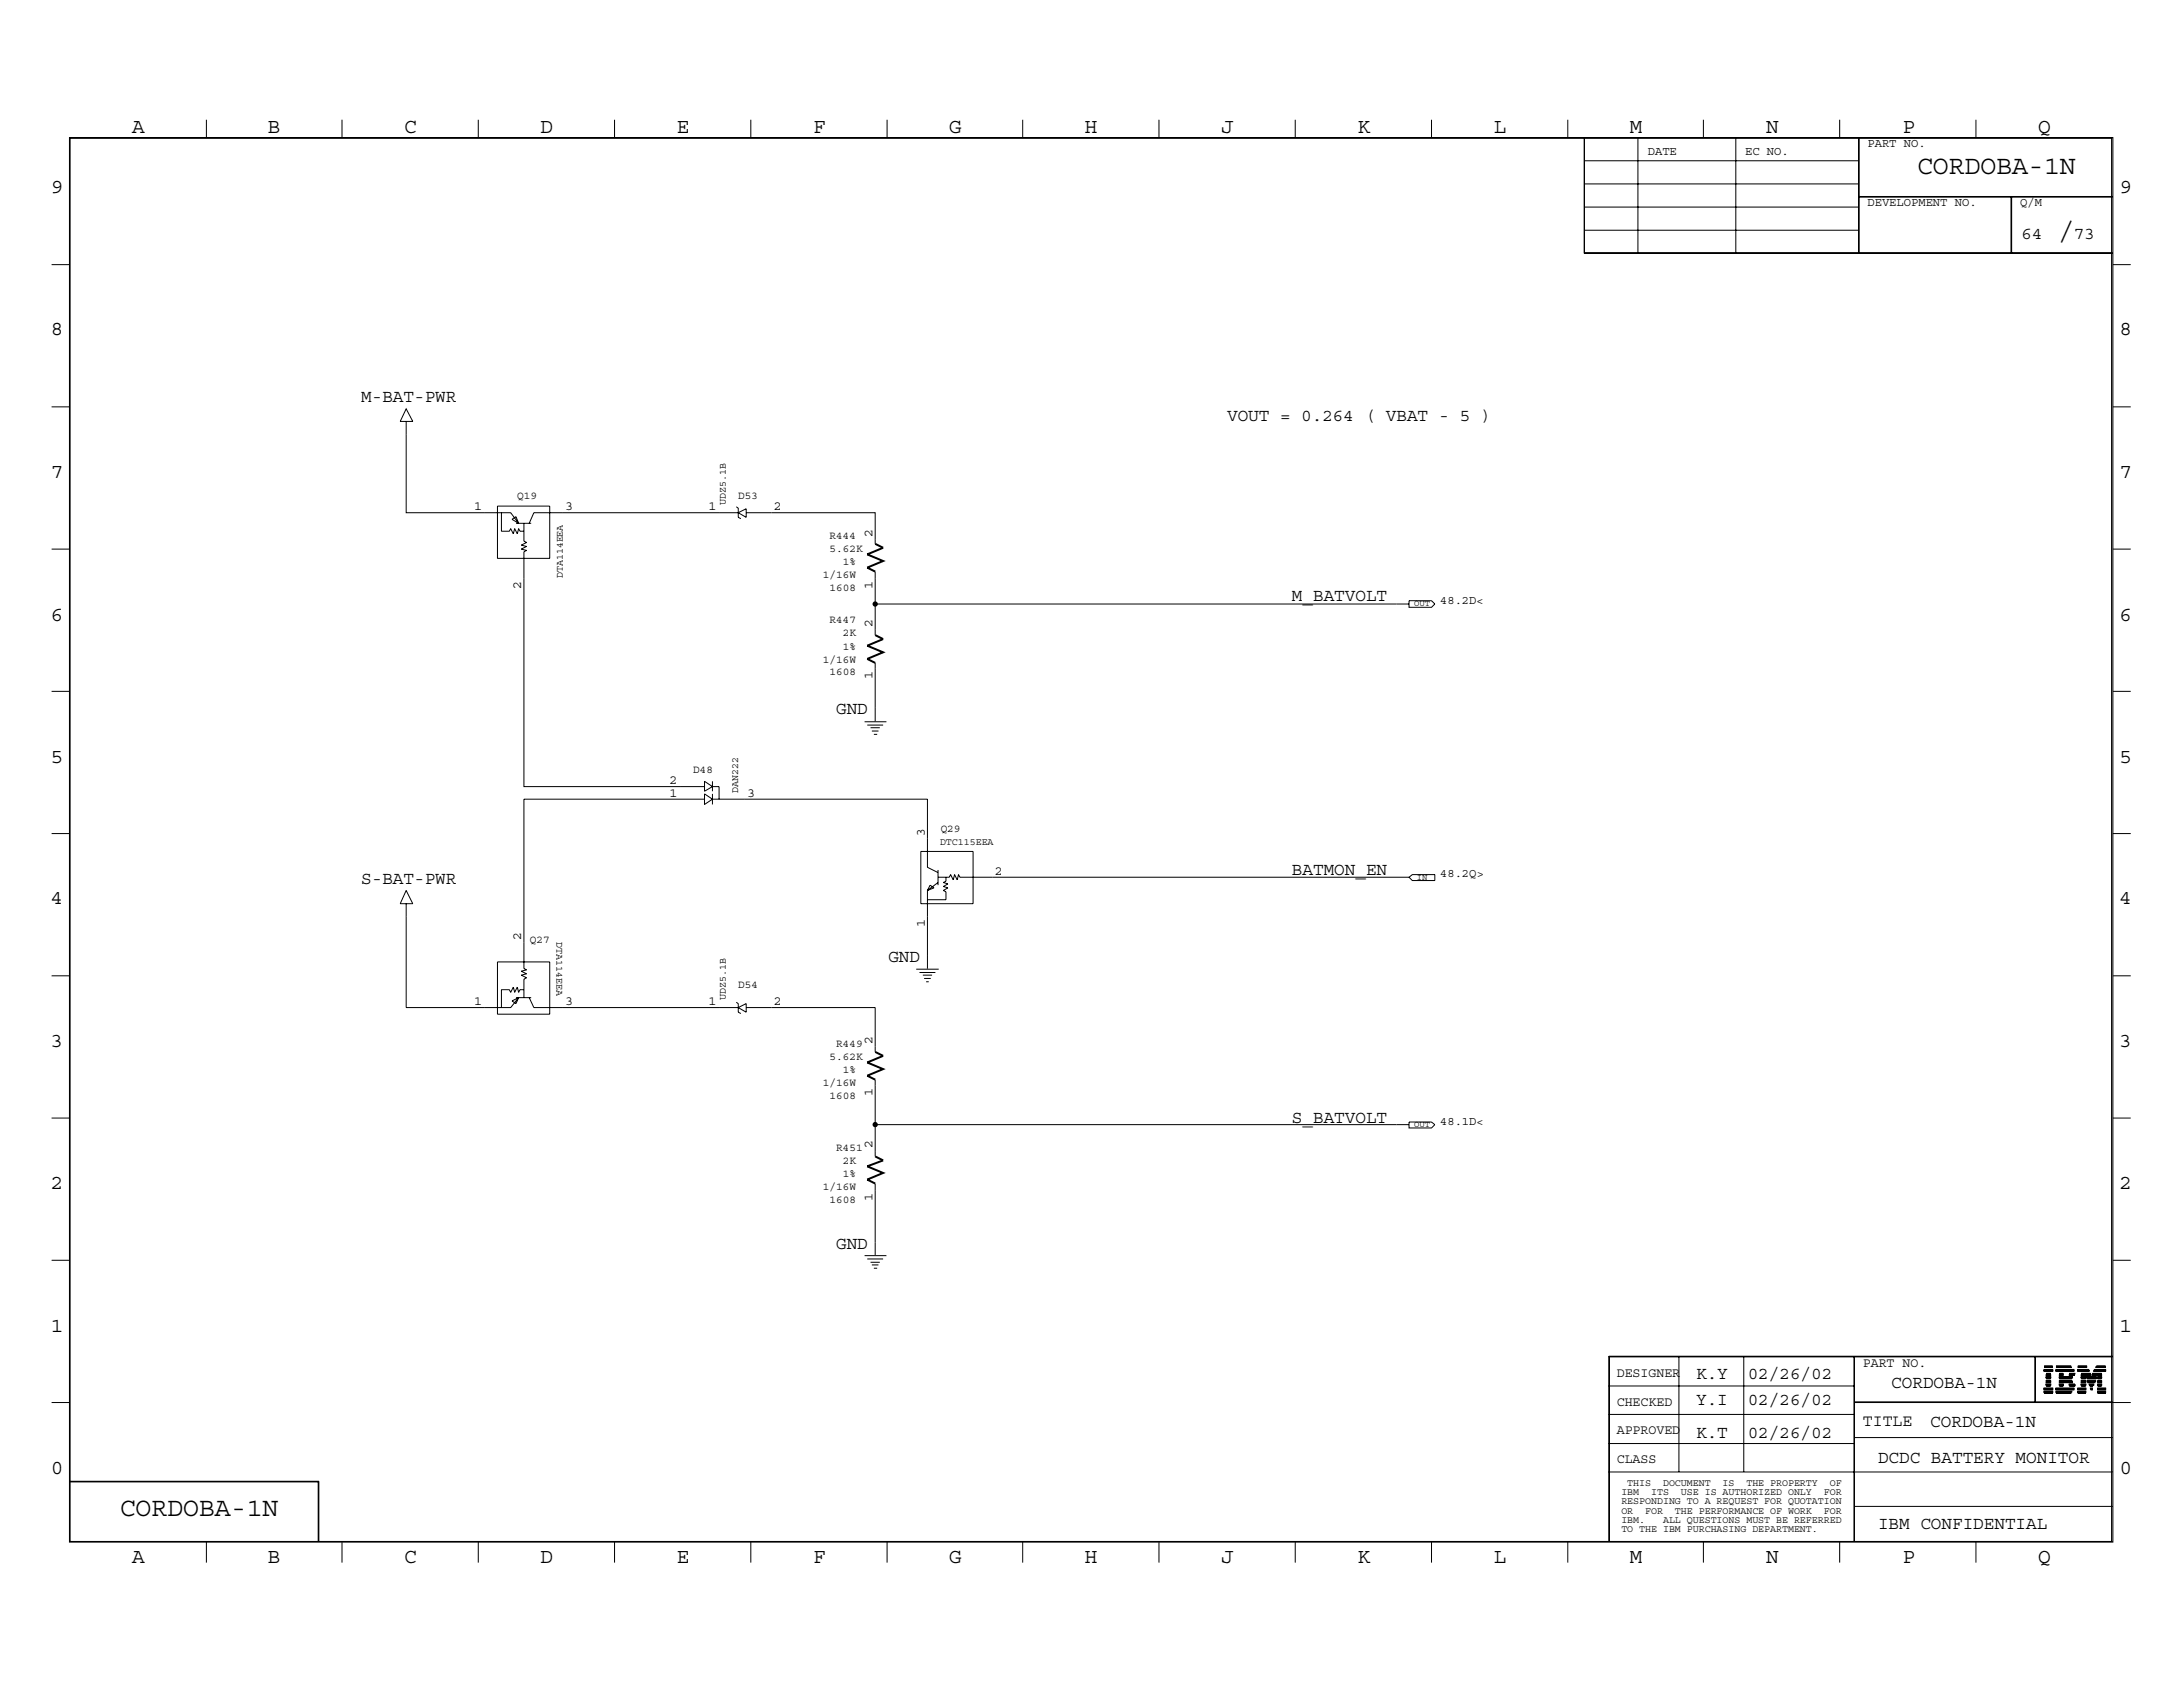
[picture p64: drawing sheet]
<svg xmlns="http://www.w3.org/2000/svg" width="279mm" height="216mm" viewBox="0 0 279 216" stroke-linecap="round" stroke-linejoin="round" font-family="sans-serif">
<defs><g id="words">
<g font-size="3.4">
<text x="245.4" y="22.3">CORDOBA-1N</text>
<text x="263.5" y="30.6">/</text>
<text x="15.3" y="194">CORDOBA-1N</text>
</g>
<g font-size="2.7">
<text x="16.9" y="17">A</text>
<text x="34.3" y="17">B</text>
<text x="51.7" y="17">C</text>
<text x="69.2" y="17">D</text>
<text x="86.6" y="17">E</text>
<text x="104.1" y="17">F</text>
<text x="121.5" y="17">G</text>
<text x="138.9" y="17">H</text>
<text x="156.3" y="17">J</text>
<text x="173.7" y="17">K</text>
<text x="191.2" y="17">L</text>
<text x="208.6" y="17">M</text>
<text x="226.1" y="17">N</text>
<text x="243.5" y="17">P</text>
<text x="260.9" y="17">Q</text>
<text x="6.5" y="24.7">9</text>
<text x="271.3" y="24.7">9</text>
<text x="6.5" y="42.9">8</text>
<text x="271.3" y="42.9">8</text>
<text x="6.5" y="61.1">7</text>
<text x="271.3" y="61.1">7</text>
<text x="6.5" y="79.4">6</text>
<text x="271.3" y="79.4">6</text>
<text x="6.5" y="97.6">5</text>
<text x="271.3" y="97.6">5</text>
<text x="6.5" y="115.7">4</text>
<text x="271.3" y="115.7">4</text>
<text x="6.5" y="133.9">3</text>
<text x="271.3" y="133.9">3</text>
<text x="6.5" y="152.1">2</text>
<text x="271.3" y="152.1">2</text>
<text x="6.5" y="170.4">1</text>
<text x="271.3" y="170.4">1</text>
<text x="6.5" y="188.6">0</text>
<text x="271.3" y="188.6">0</text>
<text x="16.9" y="200">A</text>
<text x="34.3" y="200">B</text>
<text x="51.7" y="200">C</text>
<text x="69.2" y="200">D</text>
<text x="86.6" y="200">E</text>
<text x="104.1" y="200">F</text>
<text x="121.5" y="200">G</text>
<text x="138.9" y="200">H</text>
<text x="156.3" y="200">J</text>
<text x="173.7" y="200">K</text>
<text x="191.2" y="200">L</text>
<text x="208.6" y="200">M</text>
<text x="226.1" y="200">N</text>
<text x="243.5" y="200">P</text>
<text x="260.9" y="200">Q</text>
</g>
<g font-size="2.3">
<text x="258.7" y="30.6">64</text>
<text x="265.4" y="30.6">73</text>
<text x="46.2" y="51.5">M-BAT-PWR</text>
<text x="157.1" y="53.9">VOUT = 0.264 ( VBAT - 5 )</text>
<text x="165.4" y="77">M_BATVOLT</text>
<text x="107" y="91.4">GND</text>
<text x="46.2" y="113.1">S-BAT-PWR</text>
<text x="165.4" y="111.9">BATMON_EN</text>
<text x="113.7" y="123.1">GND</text>
<text x="165.4" y="143.7">S_BATVOLT</text>
<text x="107" y="159.9">GND</text>
<text x="217.1" y="176.4">K.Y</text>
<text x="217.1" y="179.8">Y.I</text>
<text x="223.7" y="176.4">02/26/02</text>
<text x="223.7" y="179.8">02/26/02</text>
<text x="242.1" y="177.6">CORDOBA-1N</text>
<text x="217.1" y="184">K.T</text>
<text x="223.7" y="184">02/26/02</text>
<text x="247.1" y="182.6">CORDOBA-1N</text>
<text x="240.4" y="187.3">DCDC BATTERY MONITOR</text>
<text x="240.4" y="195.7">IBM CONFIDENTIAL</text>
</g>
<text font-size="2.1" x="238.4" y="182.5">TITLE</text>
<g font-size="1.7">
<text x="60.7" y="65.3">1</text>
<text x="72.4" y="65.3">3</text>
<text x="90.7" y="65.3">1</text>
<text x="99.1" y="65.3">2</text>
<text x="111.7" y="68.7" transform="rotate(-90 111.7 68.7)">2</text>
<text x="66.7" y="75.4" transform="rotate(-90 66.7 75.4)">2</text>
<text x="111.7" y="75.4" transform="rotate(-90 111.7 75.4)">1</text>
<text x="111.7" y="80.3" transform="rotate(-90 111.7 80.3)">2</text>
<text x="111.7" y="87" transform="rotate(-90 111.7 87)">1</text>
<text x="85.7" y="100.3">2</text>
<text x="85.7" y="101.9">1</text>
<text x="95.7" y="101.9">3</text>
<text x="118.4" y="106.9" transform="rotate(-90 118.4 106.9)">3</text>
<text x="127.3" y="111.9">2</text>
<text x="118.4" y="118.6" transform="rotate(-90 118.4 118.6)">1</text>
<text x="66.7" y="120.3" transform="rotate(-90 66.7 120.3)">2</text>
<text x="60.7" y="128.6">1</text>
<text x="72.4" y="128.6">3</text>
<text x="90.7" y="128.6">1</text>
<text x="99.1" y="128.6">2</text>
<text x="111.7" y="133.6" transform="rotate(-90 111.7 133.6)">2</text>
<text x="111.7" y="140.3" transform="rotate(-90 111.7 140.3)">1</text>
<text x="111.7" y="147" transform="rotate(-90 111.7 147)">2</text>
<text x="111.7" y="153.7" transform="rotate(-90 111.7 153.7)">1</text>
<text x="206.9" y="176.2">DESIGNER</text>
<text x="206.9" y="179.9">CHECKED</text>
<text x="238.4" y="175">PART NO.</text>
<text x="206.9" y="183.6">APPROVED</text>
<text x="206.9" y="187.2">CLASS</text>
</g>
<g font-size="1.6">
<text x="210.9" y="19.8">DATE</text>
<text x="223.4" y="19.8">EC NO.</text>
<text x="239" y="18.8">PART NO.</text>
<text x="239" y="26.4">DEVELOPMENT NO.</text>
<text x="258.6" y="26.4">Q/M</text>
<text x="184.3" y="77.3">48.2D&lt;</text>
<text x="184.3" y="112.3">48.2Q&gt;</text>
<text x="184.3" y="143.9">48.1D&lt;</text>
</g>
<g font-size="1.4">
<text x="66.2" y="63.9">Q19</text>
<text x="94.5" y="63.9">D53</text>
<text x="106.2" y="69">R444</text>
<text x="106.2" y="70.6">5.62K</text>
<text x="105.3" y="74">1/16W</text>
<text x="106.2" y="75.6">1608</text>
<text x="107.9" y="72.3">1%</text>
<text x="106.2" y="79.8">R447</text>
<text x="107.9" y="83.1">1%</text>
<text x="107.9" y="81.4">2K</text>
<text x="105.3" y="84.8">1/16W</text>
<text x="106.2" y="86.4">1608</text>
<text x="88.7" y="99">D48</text>
<text x="120.4" y="106.4">Q29</text>
<text x="67.8" y="120.6">Q27</text>
<text x="94.5" y="126.5">D54</text>
<text x="106.2" y="135.6">5.62K</text>
<text x="107" y="133.9">R449</text>
<text x="107.9" y="137.3">1%</text>
<text x="105.3" y="138.9">1/16W</text>
<text x="106.2" y="140.6">1608</text>
<text x="107" y="147.3">R451</text>
<text x="107.9" y="149">2K</text>
<text x="105.3" y="152.3">1/16W</text>
<text x="106.2" y="154">1608</text>
<text x="107.9" y="150.6">1%</text>
</g>
<g font-size="1.3">
<text x="92.9" y="64.6" transform="rotate(-90 92.9 64.6)">UDZ5.1B</text>
<text x="72.1" y="74" transform="rotate(-90 72.1 74)">DTA114EEA</text>
<text x="94.5" y="101.4" transform="rotate(-90 94.5 101.4)">DAN222</text>
<text x="120.3" y="108.1">DTC115EEA</text>
<text x="71.2" y="120.6" transform="rotate(90 71.2 120.6)">DTA114EEA</text>
<text x="92.9" y="127.9" transform="rotate(-90 92.9 127.9)">UDZ5.1B</text>
<text x="207.5" y="191.3">IBM</text>
<text x="208.3" y="190.2">THIS</text>
<text x="211.3" y="191.3">ITS</text>
<text x="212.9" y="190.2">DOCUMENT</text>
<text x="215.1" y="191.3">USE IS AUTHORIZED ONLY</text>
<text x="220.5" y="190.2">IS</text>
<text x="223.5" y="190.2">THE PROPERTY</text>
<text x="233.4" y="191.3">FOR</text>
<text x="234.2" y="190.2">OF</text>
<text x="207.5" y="192.5">RESPONDING TO A REQUEST FOR QUOTATION</text>
<text x="207.5" y="193.7">OR</text>
<text x="207.5" y="194.9">IBM.</text>
<text x="207.5" y="196.1">TO THE IBM PURCHASING DEPARTMENT.</text>
<text x="210.6" y="193.7">FOR</text>
<text x="212.9" y="194.9">ALL QUESTIONS MUST BE REFERRED</text>
<text x="214.4" y="193.7">THE PERFORMANCE OF WORK</text>
<text x="233.4" y="193.7">FOR</text>
</g>
<g font-size="1.1">
<text x="181" y="77.6">OUT</text>
<text x="181.4" y="112.6">IN</text>
<text x="181" y="144.3">OUT</text>
</g>
</g></defs>
<g fill="none" stroke="#000" stroke-width=".13">
<path d="M8.9 17.6h261.5v179.8h-261.5zM9 17.7h261.3v179.6h-261.3zM26.4 15.3v2.3M43.8 15.3v2.3M61.2 15.3v2.3M78.7 15.3v2.3M96.1 15.3v2.3M113.5 15.3v2.3M130.9 15.3v2.3M148.3 15.3v2.3M165.8 15.3v2.3M183.2 15.3v2.3"/>
<path d="M200.7 15.3v2.3M202.8 17.6v14.8h67.6M209.6 17.6v14.8M218 15.3v2.3M222.2 17.6v14.8M235.5 15.3v2.3M237.9 17.6v14.8M252.9 15.3v2.3M6.6 33.9h2.3M202.8 32.3h67.6M202.8 29.5h35.1M202.8 26.5h35.1"/>
<path d="M202.8 23.5h35.1M202.8 20.6h35.1M237.9 25.2h32.5M237.9 25.1h32.5M257.4 25.2v7.2M257.5 25.2v7.2M270.4 33.9h2.3M6.6 52.1h2.3M52 52.3l.8 1.6h-1.6zM52 53.9v11.7h13.4l1 1.4M270.4 52.1h2.3M6.6 70.3h2.3"/>
<path d="M63.7 64.8h6.7v6.7h-6.7zM64.2 65.6v2.4h1l.2-.4 .3 .7 .2-.7 .3 .7 .2-.7 .1 .4h.6M65.5 66.5l.5-.4 .4 .9zM66 67h2M67.1 67v2.3l.3 .1-.7 .4 .7 .1-.7 .4 .7 .1-.3 .2v30.1h23.1M94.2 64.9l.3 .1v1.2l.3 .2M94.5 65.6l1-.5v1.1zM94.5 65.6h-26.2l-.6 1.4M95.5 65.6h16.5v4M112 73.2v4.1M180.3 76.9h2.9l.4 .4-.4 .4h-2.9zM180.3 77.3h-68.3v4"/>
<path d="M270.4 70.3h2.3M6.6 88.5h2.3M90.2 100l1 .7-1 .6zM91.2 100v1.3M110.7 92.4h2.8M111 92.8h2M111.4 93.1h1.2M111.6 93.6h.8M111.8 94h.5M112 84.8v7.5M270.4 88.5h2.3M6.6 106.7h2.3"/>
<path d="M52 114l.8 1.7h-1.6zM52 115.7v13.2h13.4l1-1.2M90.2 102.3h-23.1v21.7l.3 .1-.7 .2 .7 .3-.7 .2 .7 .3-.3 .2v2.4M90.2 101.6l1 .7-1 .7zM91.2 102.3h27.5v8.7l1.4 .7M91.2 100.7h.8v1.6M91.2 101.6v1.4M117.9 109h6.6v6.7h-6.6zM118.7 114v10M119 113.3l.5 .3-.8 .4zM120.1 111.3v2M120.1 112.3h1.4l.2-.4 .3 .7 .2-.7 .3 .7 .2-.7 .2 .4h57.4"/>
<path d="M120.1 112.9l-1.4 1.1M121.1 112.3v.5l-.4 .1 .6 .2-.6 .4 .6 .1-.6 .4 .4 .1v1h-2.4M180.3 112.3l.5-.4h2.8v.8h-2.8zM270.4 106.7h2.3M6.6 124.9h2.3M63.7 123.1h6.7v6.7h-6.7zM65.5 128.1l.9-.4-.4 .7zM66 127.7h2M67.1 126.7h-.6l-.1 .3-.2-.7-.3 .7-.2-.7-.3 .7-.2-.3h-1v2.2M67.7 127.7l.6 1.2h26.2M94.2 128.3l.3 .1v1.1l.3 .2M94.5 128.9l1-.5v1.1z"/>
<path d="M95.5 128.9h16.5v5.7M112 138.2v5.7M117.3 124h2.8M117.7 124.5h2M118.1 124.8h1.2M118.3 125.2h.8M118.5 125.6h.4M270.4 124.9h2.3M6.6 143.1h2.3M112 151.5v9.1M180.3 143.6h2.9l.4 .3-.4 .5h-2.9zM180.3 143.9h-68.3v4.1"/>
<path d="M270.4 143.1h2.3M6.6 179.5h2.3M6.6 161.3h2.3M110.7 160.7h2.8M111 161.1h2M111.4 161.5h1.2M111.6 161.9h.8M111.8 162.3h.5M205.9 173.7h64.5M205.9 177.4h31.4M206 173.6v23.7M214.9 173.6v14.8"/>
<path d="M223.2 173.6v14.8M237.3 173.6v23.7M237.3 179.4h33.1M237.3 179.5h35.4M260.4 173.6v5.9M260.5 173.6v5.9M261.6 178.1h1.1v.1h-1.1zM261.6 178.1h1.1h-1.1zM261.6 177.8h1.1v.1h-1.1zM261.6 177.7h1.1v.1h-1.1zM261.6 177.6h1.1v.1h-1.1zM261.6 175.4h1.1v.1h-1.1z"/>
<path d="M261.6 175.3h1.1v.1h-1.1zM261.6 175.3h1.1h-1.1zM261.6 178.3h1.1h-1.1M261.6 175h1.1h-1.1M261.6 174.9h1.1h-1.1M261.6 174.8h1.1h-1.1M261.9 177.2h.6v.1h-.6zM261.9 177.1h.6v.1h-.6zM261.9 176.9h.6v.1h-.6zM261.9 176.3h.6v.1h-.6zM261.9 176.2h.6v.1h-.6zM261.9 175.9h.6v.1h-.6z"/>
<path d="M261.9 177.4h.6h-.6M261.9 176.7h.6v.1h-.6h.6h-.6zM261.9 176.4h.6h-.6M261.9 175.9h.6h-.6M261.9 175.8h.6h-.6M263.1 178.1h2v.1h-2zM263.1 178.1h2.1h-2.1zM263.1 177.8h2.3v.1h-2.3zM263.1 177.7h2.3v.1h-2.3zM263.1 177.6h2.3v.1h-2.3zM263.1 175.4h2.3v.1h-2.3zM263.1 175.3h2.3v.1h-2.3z"/>
<path d="M263.1 175.3h2.3h-2.3zM263.1 178.3h2h-2M263.1 175h2.1h-2.1M263.1 174.9h2h-2M263.1 174.8h2h-2M263.6 176.9h1.7v.1h-1.7zM263.6 176.3h1.7v.1h-1.7zM263.6 176.2h1.7v.1h-1.7zM263.6 177.2h.5v.1h-.5zM263.6 177.1h.5v.1h-.5zM263.6 175.9h.5v.1h-.5zM263.6 176.7h1.6v.1h-1.6h1.7h-1.7z"/>
<path d="M263.6 176.4h1.6h-1.6M263.6 177.4h.5h-.5M263.6 175.9h.5h-.5M263.6 175.8h.5h-.5M264.8 177.2h.8v.1h-.8zM264.8 177.1h.7v.1h-.7zM264.8 175.9h.7v.1h-.7zM264.8 177.4h.8h-.8M264.8 175.9h.8h-.8M264.8 175.8h.8h-.8M265.9 178.1h1.1v.1h-1.1zM265.9 178.1h1.1h-1.1z"/>
<path d="M265.9 177.8h1.1v.1h-1.1zM265.9 177.7h1.1v.1h-1.1zM265.9 177.6h1.1v.1h-1.1zM265.9 175.4h1.5v.1h-1.5zM265.9 175.3h1.5v.1h-1.5zM265.9 175.3h1.4h-1.4zM265.9 178.3h1.1h-1.1M265.9 175h1.2h-1.2M265.9 174.9h1.2h-1.2M265.9 174.8h1.2h-1.2M266.4 177.2h.6v.1h-.6zM266.4 177.1h.6v.1h-.6z"/>
<path d="M266.4 176.9h.6v.1h-.6zM266.4 176.3h.6v.1h-.6zM266.4 176.2h.6v.1h-.6zM266.4 175.9h1.2v.1h-1.2zM266.4 177.4h.6h-.6M266.4 176.7h.6v.1h-.6h.6h-.6zM266.4 176.4h.6h-.6M266.4 175.9h1.2h-1.2M266.4 175.8h1.1h-1.1M267 176.3h1.3v.1h-1.3zM267 176.2h1.3v.1h-1.3zM267.1 176.7h1.1v.1h-1.1z"/>
<path d="M267.1 176.4h1.2h-1.2M267.2 176.9h.9v.1h-.9zM267.2 176.8h1h-1M267.4 177.1h.6v.1h-.6zM267.5 177.2h.5v.1h-.5zM267.5 177.4h.4h-.4M267.5 177.6h.3v.1h-.3zM267.6 177.8h.2v.1h-.2zM267.6 177.7h.2v.1h-.2zM267.8 175.9h1.2v.1h-1.2zM267.8 175.9h1.2h-1.2M267.8 175.8h1.2h-1.2"/>
<path d="M268 175.4h1.5v.1h-1.5zM268.1 175.3h1.4v.1h-1.4zM268.1 175.3h1.4h-1.4zM268.2 175h1.3h-1.3M268.2 174.9h1.3h-1.3M268.3 174.8h1.2h-1.2M268.5 178.1h1v.1h-1zM268.5 178.1h1h-1zM268.5 177.8h1v.1h-1zM268.5 177.7h1v.1h-1zM268.5 177.6h1v.1h-1zM268.5 177.2h.5v.1h-.5z"/>
<path d="M268.5 177.1h.5v.1h-.5zM268.5 176.9h.5v.1h-.5zM268.5 176.3h.5v.1h-.5zM268.5 176.2h.5v.1h-.5zM268.5 178.3h1h-1M268.5 177.4h.5h-.5M268.5 176.7h.5v.1h-.5h.5h-.5zM268.5 176.4h.5h-.5M270.4 173.6h-64.5v23.7M270.4 161.3h2.3M8.9 189.6h31.9v7.7M8.9 189.7h31.9"/>
<path d="M26.4 197.3v2.7M40.7 189.6v7.7M43.8 197.3v2.7M61.2 197.3v2.7M78.7 197.3v2.7M96.1 197.3v2.7M113.5 197.3v2.7M130.9 197.3v2.7M148.3 197.3v2.7M165.8 197.3v2.7M183.2 197.3v2.7M200.7 197.3v2.7"/>
<path d="M205.9 188.4h64.5M205.9 184.7h31.4M205.9 181h31.4M218 197.3v2.7M235.5 197.3v2.7M237.3 192.8h33.1M237.3 184h33.1M252.9 197.3v2.7"/>
</g>
<path d="M112 69.6l1 .5-2 .9 2 .8-2 .8 1 .6M112 81.3l1 .5-2 .8 2 .9-2 .8 1 .5M112 134.6l1 .5-2 .9 2 .8-2 .9 1 .5M112 148l1 .5-2 .8 2 .8-2 .9 1 .5" fill="none" stroke="#000" stroke-width=".25"/>
<g fill="#000">
<circle cx="112" cy="77.3" r=".34"/>
<circle cx="112" cy="143.9" r=".34"/>
</g>
<use href="#words"/>
</svg>
